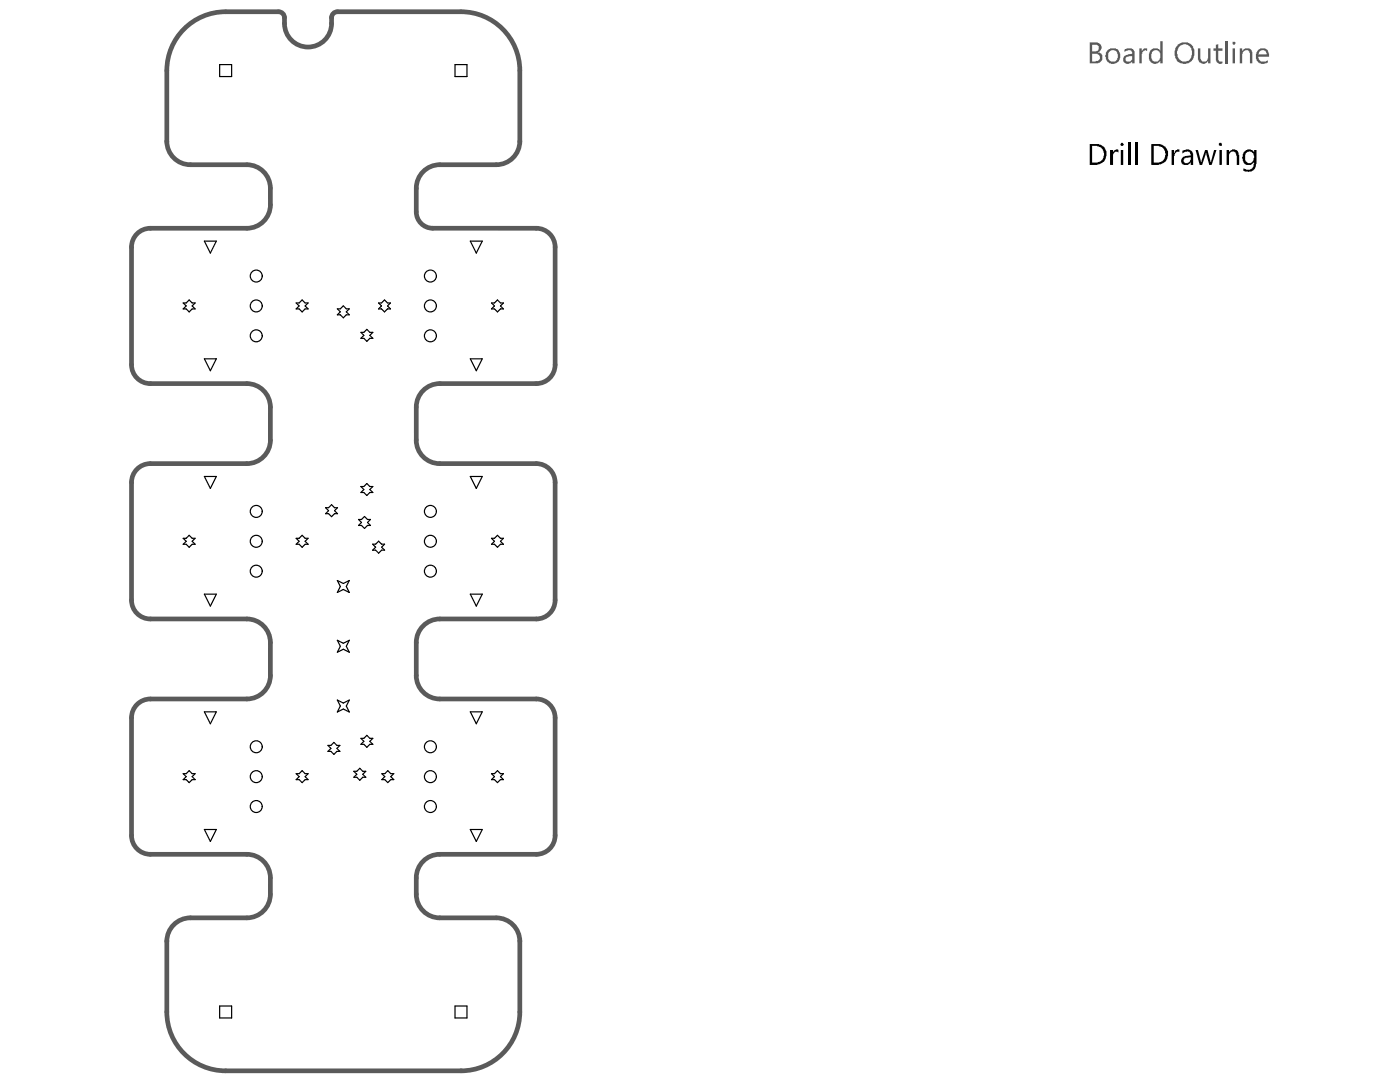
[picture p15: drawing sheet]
<svg xmlns="http://www.w3.org/2000/svg" width="279mm" height="216mm" viewBox="0 0 279 216" stroke-linecap="round" stroke-linejoin="round" font-family="sans-serif">
<g fill="none" stroke="#5a5a5a" stroke-width=".94">
<path d="M33.3 14.1v14.2M45 2.3h10.6M56.8 3.5v1.2M66.2 3.5v1.2M67.3 2.3h24.7M103.7 14.1v14.2M38 32.9h11.3M54 37.6v3.3M83.1 37.6v4.7M87.8 32.9h11.2M26.2 49.3v23.5M30 45.5h19.3"/>
<path d="M86.4 45.5h20.6M110.8 49.3v23.5M30 76.5h19.3M87.8 76.5h19.2M26.2 96.3v23.4M30 92.5h19.3M54 81.2v6.6M83.1 81.2v6.6M87.8 92.5h19.2M110.8 96.3v23.4M30 123.5h19.3M30 139.5h19.3"/>
<path d="M54 128.2v6.6M83.1 128.2v6.6M87.8 139.5h19.2M87.8 123.5h19.2M26.2 143.2v23.5M110.8 143.2v23.5M30 170.5h19.3M54 175.2v3.3M83.1 175.2v3.3M87.8 170.5h19.2M33.3 187.7v14.2M38 183.1h11.3"/>
<path d="M87.8 183.1h11.2M103.7 187.7v14.2M45 213.7h47"/>
</g>
<g fill="#5a5a5a">
<path d="M227.4 9.7h.5v.6l.1-.2a.67 .67 0 0 1 .9-.4v.4h-.2v-.1a1.04 1.04 0 0 0-.8 1.1v1.5h-.5z"/>
<path d="M239.1 9.7h.4v1.9a.74 .74 0 0 0 .7 .7 .74 .74 0 0 0 .8-.5l.1-.1v-2h.5v2.9h-.5v-.4a1.09 1.09 0 0 1-1.2 .5 1.09 1.09 0 0 1-.8-1.1z"/>
<path d="M242.7 8.9l.4-.1v.9h.9v.4h-.9v1.7a.54 .54 0 0 0 .3 .5 .54 .54 0 0 0 .6 0v.3a.9 .9 0 0 1-1.3-.8v-1.7h-.5v-.4h.5z"/>
<path d="M244.6 8.2h.4v4.4h-.4z"/>
<path d="M247.4 9.7h.5v.4a1.19 1.19 0 0 1 1.9 0l.1 .3v2.2h-.4v-2a.72 .72 0 0 0-.8-.6 .72 .72 0 0 0-.7 .7h-.1v1.9h-.5z"/>
<path d="M218 8.9v1.4h.7a.69 .69 0 0 0 .6-.6 .69 .69 0 0 0-.4-.8zM218 10.7v1.6h.7v-.1a.48 .48 0 0 0 .7-.4h.1l-.1-.8-.4-.3zM217.5 8.5h1.3a.94 .94 0 0 1 .9 1.3l-.1 .3-.4 .4a.93 .93 0 0 1 .8 1.3 1.34 1.34 0 0 1-1.3 .8h-1.2z"/>
<path d="M221.3 10.4l-.1 .3a1.3 1.3 0 0 0 .6 1.6h.2a.55 .55 0 0 0 .8-.4l.2-.1a1.39 1.39 0 0 0-.4-1.7l-.8-.1zM220.8 10.3l.1-.2a1.47 1.47 0 0 1 1.8-.4 1.47 1.47 0 0 1 .9 1.5v.1a1.43 1.43 0 0 1-1.4 1.5 1.43 1.43 0 0 1-1.5-1.4l-.1-.4h.1z"/>
<path d="M224.6 11.6a.63 .63 0 0 0 .5 .7 .63 .63 0 0 0 .7-.4h.2v-.7h-.8v.1h-.3zM224.4 9.9a1.68 1.68 0 0 1 1.9 .1l.1 .3v2.3h-.4v-.4a.92 .92 0 0 1-1 .6 .92 .92 0 0 1-.8-.9v-.1a.82 .82 0 0 1 .8-.8l1-.3v-.3h-.2a.47 .47 0 0 0-.3-.4 .47 .47 0 0 0-.5 .1l-.6 .3z"/>
<path d="M229.5 10.1a1.48 1.48 0 0 1 1.9-.2l.2 .2v-1.9h.4v4.4h-.4v-.4a1.27 1.27 0 0 1-1.6 .4 1.27 1.27 0 0 1-.7-1.5zM230 10.3a1.94 1.94 0 0 0-.1 1.6h.1v.3a1.15 1.15 0 0 0 1.4-.3l.2-1.2a.99 .99 0 0 0-1.5-.6z"/>
<path d="M235.3 9.4v.1a1.68 1.68 0 0 0-.2 1.9 1.1 1.1 0 0 0 .9 .9h.2a1.38 1.38 0 0 0 1.6-1 1.85 1.85 0 0 0-.6-2.2 1.35 1.35 0 0 0-1.9 .3zM235 8.9a2.16 2.16 0 0 1 3.1 .4 2.61 2.61 0 0 1-.5 3l-.1 .1a1.99 1.99 0 0 1-2.1 .1 1.99 1.99 0 0 1-1-1.9l.1-.9z"/>
<path d="M246 8.3a.37 .37 0 0 1 .4 0 .37 .37 0 0 1 .2 .4l-.3 .2a.37 .37 0 0 1-.3-.1 .37 .37 0 0 1 0-.5zM246 9.7h.5v2.9h-.5z"/>
<path d="M251.4 10.3l-.3 .5h1.7a.83 .83 0 0 0-.7-.8h-.4zM251.1 9.9l.4-.2a1.35 1.35 0 0 1 1.8 1.4v.2h-2.2v.1a.93 .93 0 0 0 1.3 .9l.6-.3v.4a1.43 1.43 0 0 1-2.4-.7v-1h.2v-.3z"/>
</g>
<g fill="none" stroke="#5a5a5a" stroke-width=".94">
<path d="M45 2.3a11.7 11.7 0 0 0-11.7 11.8M55.6 2.3a1.17 1.17 0 0 1 1.2 1.2M56.8 4.7a4.7 4.7 0 0 0 4.7 4.7 4.7 4.7 0 0 0 4.7-4.7M67.3 2.3a1.17 1.17 0 0 0-1.1 1.2M92 2.3a11.7 11.7 0 0 1 11.7 11.8M33.3 28.2a4.7 4.7 0 0 0 4.7 4.7M49.3 32.9a4.7 4.7 0 0 1 4.7 4.7M87.8 32.9a4.7 4.7 0 0 0-4.7 4.7M103.7 28.2a4.7 4.7 0 0 1-4.7 4.7M30 45.5a3.8 3.8 0 0 0-3.8 3.8M54 40.9a4.7 4.7 0 0 1-4.7 4.6M83.1 42.3a3.3 3.3 0 0 0 3.3 3.2"/>
<path d="M107 45.5a3.8 3.8 0 0 1 3.8 3.8M26.2 72.8a3.8 3.8 0 0 0 3.8 3.7M49.3 76.5a4.7 4.7 0 0 1 4.7 4.7M87.8 76.5a4.7 4.7 0 0 0-4.7 4.7M110.8 72.8a3.8 3.8 0 0 1-3.8 3.7M30 92.5a3.8 3.8 0 0 0-3.8 3.8M54 87.8a4.7 4.7 0 0 1-4.7 4.7M83.1 87.8a4.7 4.7 0 0 0 4.7 4.7M107 92.5a3.8 3.8 0 0 1 3.8 3.8M26.2 119.7a3.8 3.8 0 0 0 3.8 3.8M110.8 119.7a3.8 3.8 0 0 1-3.8 3.8M30 139.5a3.8 3.8 0 0 0-3.8 3.7"/>
<path d="M49.3 123.5a4.7 4.7 0 0 1 4.7 4.7M54 134.8a4.7 4.7 0 0 1-4.7 4.7M83.1 134.8a4.7 4.7 0 0 0 4.7 4.7M87.8 123.5a4.7 4.7 0 0 0-4.7 4.7M107 139.5a3.8 3.8 0 0 1 3.8 3.7M26.2 166.7a3.8 3.8 0 0 0 3.8 3.8M49.3 170.5a4.7 4.7 0 0 1 4.7 4.7M54 178.5a4.7 4.7 0 0 1-4.7 4.6M83.1 178.5a4.7 4.7 0 0 0 4.7 4.6M87.8 170.5a4.7 4.7 0 0 0-4.7 4.7M110.8 166.7a3.8 3.8 0 0 1-3.8 3.8M38 183.1a4.7 4.7 0 0 0-4.7 4.7"/>
<path d="M99 183.1a4.7 4.7 0 0 1 4.7 4.7M33.3 201.9a11.7 11.7 0 0 0 11.7 11.8M103.7 201.9a11.7 11.7 0 0 1-11.7 11.8"/>
</g>
<g fill="none" stroke="#000" stroke-width=".24">
<path d="M43.8 12.9h2.4v2.4h-2.4zM90.8 12.9h2.4v2.4h-2.4zM40.8 48.1h2.4l-1.2 2.4zM93.9 48.1h2.3l-1.1 2.4zM36.6 60.4h.6l.6-.5 .5 .5h.6l-.6 .6 .6 .6h-.6l-.5 .6-.6-.6h-.6l.6-.6zM40.8 71.6h2.4l-1.2 2.4zM59.1 60.4h.6l.6-.5 .6 .5h.6l-.6 .6 .6 .6h-.6l-.6 .6-.6-.6h-.6l.6-.6zM67.3 61.6h.6l.6-.6 .6 .6h.6l-.6 .6 .6 .6h-.6l-.6 .6-.6-.6h-.6l.6-.6zM72 66.3h.6l.6-.6 .6 .6h.6l-.6 .6 .6 .6h-.6l-.6 .6-.6-.6h-.6l.6-.6zM75.5 60.4h.6l.6-.5 .6 .5h.6l-.6 .6 .6 .6h-.6l-.6 .6-.6-.6h-.6l.6-.6zM93.9 71.6h2.3l-1.1 2.4zM98.1 60.4h.6l.6-.5 .6 .5h.6l-.6 .6 .6 .6h-.6l-.6 .6-.6-.6h-.6l.6-.6z"/>
<path d="M40.8 95.1h2.4l-1.2 2.4zM72 97.1h.6l.6-.6 .6 .6h.6l-.6 .6 .6 .6h-.6l-.6 .6-.6-.6h-.6l.6-.6zM93.9 95.1h2.3l-1.1 2.4zM36.6 107.4h.6l.6-.6 .5 .6h.6l-.6 .6 .6 .6h-.6l-.5 .6-.6-.6h-.6l.6-.6zM40.8 118.6h2.4l-1.2 2.3zM59.1 107.4h.6l.6-.6 .6 .6h.6l-.6 .6 .6 .6h-.6l-.6 .6-.6-.6h-.6l.6-.6zM65 101.3h.6l.6-.6 .6 .6h.6l-.6 .6 .6 .6h-.6l-.6 .6-.6-.6h-.6l.6-.6zM67.3 115.8l1.2 .6 1.2-.6-.6 1.2 .6 1.2-1.2-.6-1.2 .6 .6-1.2zM71.6 103.7h.5l.6-.6 .6 .6h.6l-.6 .6 .6 .5h-.6l-.6 .6-.6-.6h-.5l.5-.5zM74.4 108.6h.6l.6-.6 .6 .6h.6l-.6 .6 .6 .6h-.6l-.6 .6-.6-.6h-.6l.6-.6zM93.9 118.6h2.3l-1.1 2.3zM98.1 107.4h.6l.6-.6 .6 .6h.6l-.6 .6 .6 .6h-.6l-.6 .6-.6-.6h-.6l.6-.6z"/>
<path d="M67.3 139.7l1.2 .6 1.2-.6-.6 1.2 .6 1.2-1.2-.6-1.2 .6 .6-1.2zM67.3 127.8l1.2 .6 1.2-.6-.6 1.2 .6 1.1-1.2-.6-1.2 .6 .6-1.1zM36.6 154.4h.6l.6-.6 .5 .6h.6l-.6 .6 .6 .6h-.6l-.5 .6-.6-.6h-.6l.6-.6zM40.8 142h2.4l-1.2 2.4zM59.1 154.4h.6l.6-.6 .6 .6h.6l-.6 .6 .6 .6h-.6l-.6 .6-.6-.6h-.6l.6-.6zM65.4 148.7h.6l.6-.6 .6 .6h.6l-.6 .6 .6 .6h-.6l-.6 .6-.6-.6h-.6l.6-.6zM70.6 153.9h.6l.6-.6 .6 .6h.6l-.6 .6 .6 .6h-.6l-.6 .6-.6-.6h-.6l.6-.6zM72 147.3h.6l.6-.6 .6 .6h.6l-.6 .6 .6 .6h-.6l-.6 .6-.6-.6h-.6l.6-.6zM76.2 154.4h.6l.6-.6 .6 .6h.6l-.6 .6 .6 .6h-.6l-.6 .6-.6-.6h-.6l.6-.6zM93.9 142h2.3l-1.1 2.4zM98.1 154.4h.6l.6-.6 .6 .6h.6l-.6 .6 .6 .6h-.6l-.6 .6-.6-.6h-.6l.6-.6zM40.8 165.5h2.4l-1.2 2.4z"/>
<path d="M93.9 165.5h2.3l-1.1 2.4zM43.8 200.7h2.4v2.4h-2.4zM90.8 200.7h2.4v2.4h-2.4z"/>
<circle cx="51.1" cy="55.1" r="1.19"/>
<circle cx="85.9" cy="55.1" r="1.19"/>
<circle cx="51.1" cy="67" r="1.19"/>
<circle cx="51.1" cy="61" r="1.19"/>
<circle cx="85.9" cy="67" r="1.19"/>
<circle cx="85.9" cy="61" r="1.19"/>
<circle cx="51.1" cy="102" r="1.19"/>
<circle cx="51.1" cy="114" r="1.19"/>
<circle cx="51.1" cy="108" r="1.19"/>
<circle cx="85.9" cy="102" r="1.19"/>
<circle cx="85.9" cy="114" r="1.19"/>
<circle cx="85.9" cy="108" r="1.19"/>
<circle cx="51.1" cy="155" r="1.19"/>
<circle cx="51.1" cy="149" r="1.19"/>
<circle cx="85.9" cy="155" r="1.19"/>
<circle cx="85.9" cy="149" r="1.19"/>
<circle cx="51.1" cy="160.9" r="1.19"/>
<circle cx="85.9" cy="160.9" r="1.19"/>
</g>
<g fill="#000">
<path d="M221.5 29.9h.6v.6l.2-.3a.63 .63 0 0 1 .9-.3v.5l-.1-.1a.54 .54 0 0 0-.6 0 .54 .54 0 0 0-.2 .5h-.2v2.1h-.6zM225.1 28.5h.5v4.4h-.5zM226.5 28.5h.5v4.4h-.5zM233.8 29.9h.5v.6h.1a.45 .45 0 0 1 .5-.6v-.1h.5v.6v-.1a.55 .55 0 0 0-.9 .3l-.1 .5h-.1v1.8h-.5zM238.6 29.9h.5l.7 2.5 .7-2.5h.5l.6 2.5 .7-2.5h.5l-1 3h-.5l-.6-2.5-.8 2.5h-.5zM244.8 29.9h.5v.5v-.1a1.08 1.08 0 0 1 1.8 0l.1 .6h.1v2h-.5v-1.8l-.1-.1a.67 .67 0 0 0-.4-.7 .67 .67 0 0 0-.8 .2l-.2 .3v2.1h-.5z"/>
<path d="M218 29.1v3.3h.7a1.58 1.58 0 0 0 1.5-2.1v-.1a1.53 1.53 0 0 0-1.4-1.1zM217.5 28.7h1.2a1.91 1.91 0 0 1 2 2.7v.2a2.45 2.45 0 0 1-2.1 1.3h-1.1z"/>
<path d="M223.6 28.8a.3 .3 0 0 1 .6 0 .3 .3 0 0 1-.6 0zM223.7 29.9h.5v3h-.5z"/>
<path d="M230.2 29.1v3.3h.8a1.43 1.43 0 0 0 1.5-1.4l.1-.1a1.89 1.89 0 0 0-1-1.7zM229.8 28.7h1.2a2.04 2.04 0 0 1 2.1 1.9 2.04 2.04 0 0 1-1.8 2.2l-.1 .1h-1.4z"/>
<path d="M236.3 31.6v.1a.56 .56 0 0 0 .2 .8 .56 .56 0 0 0 .8-.2l.2-.1 .1-.8zM236 30.1h.1a1.48 1.48 0 0 1 1.9 .2l.1 .3v2.3h-.5v-.5a1.3 1.3 0 0 1-1.7 .3v-.1a1.02 1.02 0 0 1 .8-1.5l.9-.1-.2-.7-.5-.1v.1h-.5l-.4 .3z"/>
<path d="M243.2 28.6a.35 .35 0 0 1 .5-.1 .35 .35 0 0 1 .1 .5 .35 .35 0 0 1-.4 .1zM243.4 29.9h.4v3h-.4z"/>
<path d="M248.6 30.5a1.58 1.58 0 0 0 .5 2.1 .87 .87 0 0 0 1.1-1l.1-.1-.1-.7a.85 .85 0 0 0-1.5-.3zM248.3 30.3a1.31 1.31 0 0 1 2 0v-.4h.5v2.8l-.2 .1a1.28 1.28 0 0 1-.9 1.4l-.6 .1v-.1h-.7v-.1h-.3v-.5h.2a1.19 1.19 0 0 0 1.9-.6l.1-.6a1.32 1.32 0 0 1-1.7 .4 1.32 1.32 0 0 1-.6-1.7z"/>
</g>
</svg>
